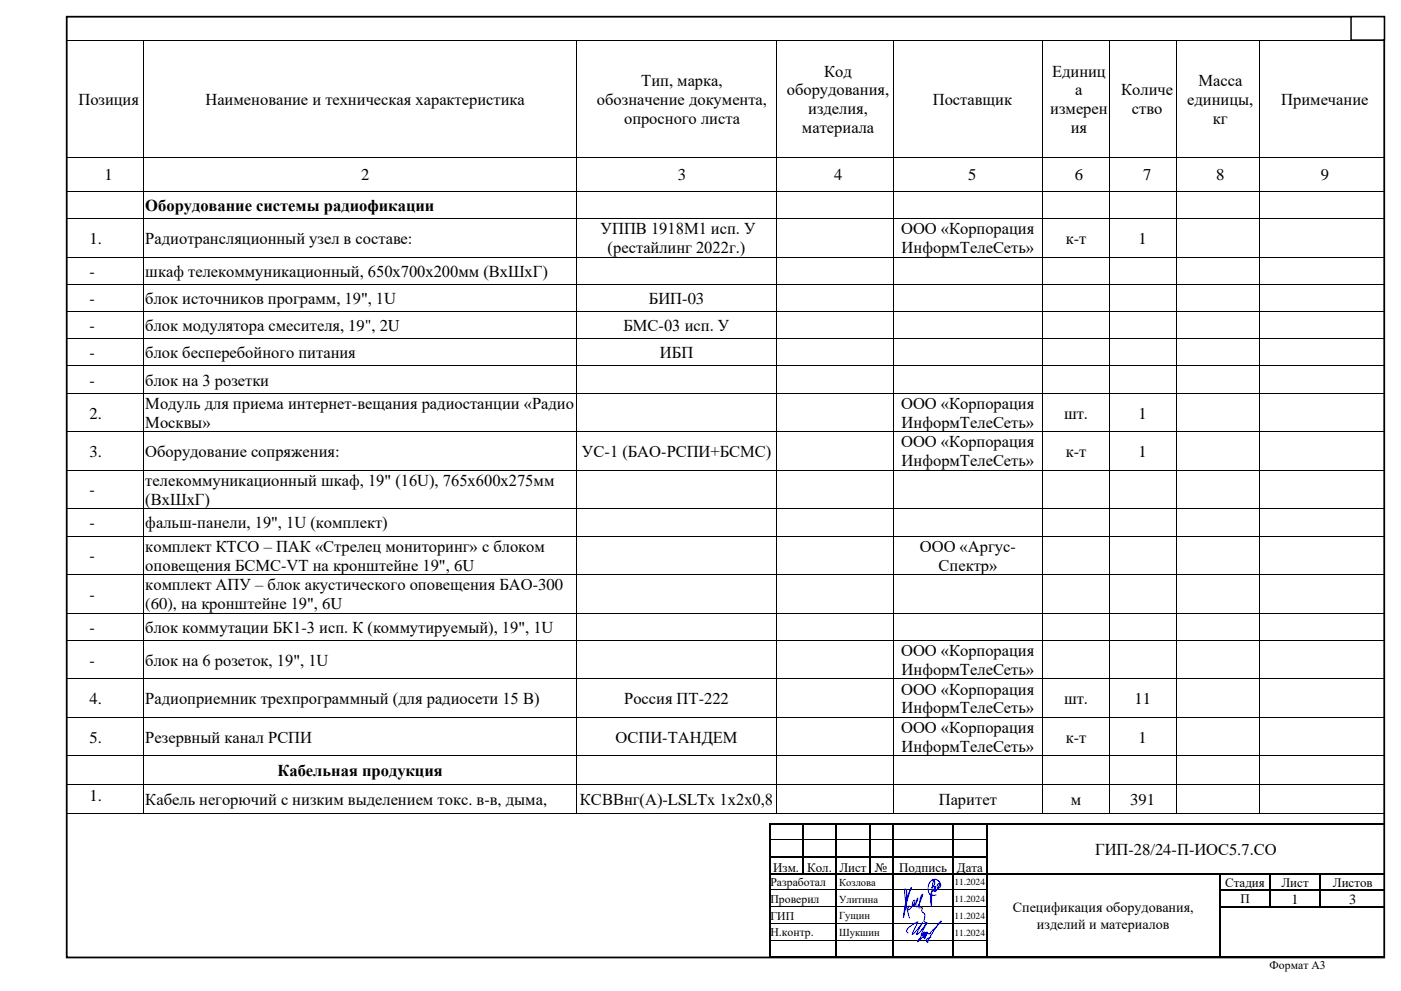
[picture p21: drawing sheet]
<svg xmlns="http://www.w3.org/2000/svg" width="420mm" height="297mm" viewBox="0 0 420 297" stroke-linecap="round" stroke-linejoin="round" font-family="sans-serif">
<defs><g id="words">
<g font-size="5">
<text x="247.1" y="22.9">Код</text>
<text x="315.4" y="22.9">Единиц</text>
<text x="192.3" y="25.8">Тип, марка,</text>
<text x="235.9" y="28.6">оборудования,</text>
<text x="322.4" y="28.6">а</text>
<text x="336.2" y="28.6">Количе</text>
<text x="359.3" y="25.8">Масса</text>
<text x="23.5" y="31.5">Позиция</text>
<text x="61.6" y="31.5">Наименование и техническая характеристика</text>
<text x="179" y="31.5">обозначение документа,</text>
<text x="242.3" y="34.3">изделия,</text>
<text x="279.6" y="31.5">Поставщик</text>
<text x="314.9" y="34.3">измерен</text>
<text x="339.3" y="34.3">ство</text>
<text x="355.9" y="31.5">единицы,</text>
<text x="384.1" y="31.5">Примечание</text>
<text x="187.1" y="37.1">опросного листа</text>
<text x="240.4" y="40">материала</text>
<text x="321" y="40">ия</text>
<text x="363.6" y="37.1">кг</text>
<text x="31.4" y="54.1">1</text>
<text x="108.3" y="54.1">2</text>
<text x="203.2" y="54.1">3</text>
<text x="250" y="54.1">4</text>
<text x="290.3" y="54.1">5</text>
<text x="322.2" y="54.1">6</text>
<text x="342.7" y="54.1">7</text>
<text x="364.7" y="54.1">8</text>
<text x="396" y="54.1">9</text>
<text x="43.6" y="63.3">Оборудование системы радиофикации</text>
<text x="180" y="70.2">УППВ 1918М1 исп. У</text>
<text x="270.2" y="70.2">ООО «Корпорация</text>
<text x="26.8" y="73.1">1.</text>
<text x="43.6" y="73.1">Радиотрансляционный узел в составе:</text>
<text x="182.2" y="76">(рестайлинг 2022г.)</text>
<text x="270.3" y="76">ИнформТелеСеть»</text>
<text x="319.5" y="73.1">к-т</text>
<text x="341.3" y="73.1">1</text>
<text x="26.8" y="82.9">-</text>
<text x="43.6" y="82.9">шкаф телекоммуникационный, 650х700х200мм (ВхШхГ)</text>
<text x="26.8" y="91">-</text>
<text x="43.6" y="91">блок источников программ, 19&quot;, 1U</text>
<text x="194.5" y="91">БИП-03</text>
<text x="26.8" y="99.2">-</text>
<text x="43.6" y="99.2">блок модулятора смесителя,</text>
<text x="104.4" y="99.2">19&quot;, 2U</text>
<text x="186.9" y="99.2">БМС-03 исп. У</text>
<text x="26.8" y="107.4">-</text>
<text x="43.6" y="107.4">блок бесперебойного питания</text>
<text x="197.8" y="107.4">ИБП</text>
<text x="26.8" y="115.6">-</text>
<text x="43.6" y="115.6">блок на 3 розетки</text>
<text x="26.8" y="125.5">2.</text>
<text x="43.6" y="122.6">Модуль для приема интернет-вещания радиостанции «Радио</text>
<text x="270.2" y="122.6">ООО «Корпорация</text>
<text x="319" y="125.5">шт.</text>
<text x="341.3" y="125.5">1</text>
<text x="43.6" y="128.3">Москвы»</text>
<text x="270.3" y="128.3">ИнформТелеСеть»</text>
<text x="26.8" y="137">3.</text>
<text x="43.6" y="137">Оборудование сопряжения:</text>
<text x="174.4" y="137">УС-1 (БАО-РСПИ+БСМС)</text>
<text x="270.2" y="134.1">ООО «Корпорация</text>
<text x="319.5" y="137">к-т</text>
<text x="341.3" y="137">1</text>
<text x="270.3" y="139.8">ИнформТелеСеть»</text>
<text x="26.8" y="148.5">-</text>
<text x="43.6" y="145.7">телекоммуникационный шкаф, 19&quot; (16U), 765х600х275мм</text>
<text x="43.6" y="151.4">(ВхШхГ)</text>
<text x="26.8" y="158.4">-</text>
<text x="43.6" y="158.4">фальш-панели, 19&quot;, 1U (комплект)</text>
<text x="43.6" y="165.4">комплект КТСО – ПАК «Стрелец мониторинг» с блоком</text>
<text x="275.8" y="165.4">ООО «Аргус-</text>
<text x="26.8" y="168.2">-</text>
<text x="43.6" y="171.1">оповещения БСМС-VT на кронштейне 19&quot;, 6U</text>
<text x="281.4" y="171.1">Спектр»</text>
<text x="26.8" y="179.8">-</text>
<text x="43.6" y="176.9">комплект АПУ – блок акустического оповещения БАО-300</text>
<text x="43.6" y="182.6">(60), на кронштейне 19&quot;, 6U</text>
<text x="26.8" y="189.6">-</text>
<text x="43.6" y="189.6">блок коммутации БК1-3 исп. К (коммутируемый), 19&quot;, 1U</text>
<text x="270.2" y="196.7">ООО «Корпорация</text>
<text x="26.8" y="199.5">-</text>
<text x="43.6" y="199.5">блок на 6 розеток, 19&quot;, 1U</text>
<text x="270.3" y="202.3">ИнформТелеСеть»</text>
<text x="270.2" y="208.2">ООО «Корпорация</text>
<text x="26.8" y="211">4.</text>
<text x="43.6" y="211">Радиоприемник трехпрограммный (для радиосети 15 В)</text>
<text x="187.1" y="211">Россия ПТ-222</text>
<text x="270.3" y="213.9">ИнформТелеСеть»</text>
<text x="319" y="211">шт.</text>
<text x="340.1" y="211">11</text>
<text x="270.2" y="219.7">ООО «Корпорация</text>
<text x="26.8" y="222.6">5.</text>
<text x="43.6" y="222.6">Резервный канал РСПИ</text>
<text x="184.5" y="222.6">ОСПИ-ТАНДЕМ</text>
<text x="270.3" y="225.4">ИнформТелеСеть»</text>
<text x="319.5" y="222.6">к-т</text>
<text x="341.3" y="222.6">1</text>
<text x="83.2" y="232.7">Кабельная продукция</text>
<text x="26.8" y="240">1.</text>
<text x="43.6" y="241.4">Кабель негорючий с низким выделением токс. в-в, дыма,</text>
<text x="173.9" y="241.4">КСВВнг(А)-LSLTx 1х2х0,8</text>
<text x="281.5" y="241.4">Паритет</text>
<text x="321" y="241.4">м</text>
<text x="338.9" y="241.4">391</text>
<text x="328.3" y="256.2">ГИП-28/24-П-ИОС5.7.СО</text>
</g>
<g font-size="4.2">
<text x="406.3" y="15.1">- 1 -</text>
<text x="406.5" y="29.7">000</text>
<text x="406.5" y="34.6">000</text>
<text x="303.6" y="273.5">Спецификация оборудования,</text>
<text x="387.2" y="271.1">1</text>
<text x="404.5" y="271.1">3</text>
<text x="310.8" y="278.4">изделий и материалов</text>
</g>
<g font-size="3.9">
<text x="231.8" y="261.5">Изм.</text>
<text x="242" y="261.5">Кол.</text>
<text x="251.7" y="261.5">Лист</text>
<text x="262.3" y="261.5">№</text>
<text x="269.6" y="261.5">Подпись</text>
<text x="286.9" y="261.5">Дата</text>
<text x="261.3" y="265.9">док</text>
<text x="367.4" y="265.8">Стадия</text>
<text x="384.2" y="265.8">Лист</text>
<text x="399.6" y="265.8">Листов</text>
<text x="371.9" y="270.8">П</text>
</g>
<g font-size="3.5">
<text x="231" y="265.7">Разработуч.</text>
<text x="244.3" y="265.7">ал</text>
<text x="231" y="270.7">Проверил</text>
<text x="231" y="275.7">ГИП</text>
<text x="231" y="280.7">Н.контр.</text>
<text x="380.7" y="290.5">Формат А3</text>
</g>
<g font-size="3.2">
<text x="251.6" y="265.5">Козлова</text>
<text x="251.6" y="270.5">Улитина</text>
<text x="251.6" y="275.6">Гущин</text>
<text x="251.6" y="280.6">Шукшин</text>
</g>
<g font-size="2.8">
<text x="286.2" y="265.4">11.2024</text>
<text x="286.2" y="270.5">11.2024</text>
<text x="286.2" y="275.5">11.2024</text>
<text x="286.2" y="280.5">11.2024</text>
</g>
</g></defs>
<g fill="#000">
<path d="M230.5 246.6h.5v.6h-.5z" fill-rule="evenodd"/>
<path d="M230.5 246.6h.5v.5h-.5z" fill-rule="evenodd"/>
<path d="M230.5 247.2h.5v4.4h-.5z" fill-rule="evenodd"/>
<path d="M230.5 251.6h.5v.6h-.5z" fill-rule="evenodd"/>
<path d="M230.5 252.2h.5v4.4h-.5z" fill-rule="evenodd"/>
<path d="M230.5 256.6h.5v.6h-.5z" fill-rule="evenodd"/>
<path d="M231 246.6h9.5v.5h-9.5z" fill-rule="evenodd"/>
<path d="M231 256.6h9.5v.5h-9.5z" fill-rule="evenodd"/>
<path d="M240.5 247.1l.5 .1z" fill-rule="evenodd"/>
<path d="M240.5 246.6h.5v.5h-.5z" fill-rule="evenodd"/>
<path d="M240.5 247.2h.5v4.4h-.5z" fill-rule="evenodd"/>
<path d="M240.5 251.6h.5v.6h-.5z" fill-rule="evenodd"/>
<path d="M240.5 252.2h.5v4.4h-.5z" fill-rule="evenodd"/>
<path d="M240.5 256.6h.5v.6h-.5z" fill-rule="evenodd"/>
<path d="M241 246.6h9.5v.5h-9.5z" fill-rule="evenodd"/>
<path d="M241 256.6h9.5v.5h-9.5z" fill-rule="evenodd"/>
<path d="M250.5 247.1l.5 .1z" fill-rule="evenodd"/>
<path d="M250.5 246.6h.5v.5h-.5z" fill-rule="evenodd"/>
<path d="M250.5 247.2h.5v4.4h-.5z" fill-rule="evenodd"/>
<path d="M250.5 251.6h.5v.6h-.5z" fill-rule="evenodd"/>
<path d="M250.5 252.2h.5v4.4h-.5z" fill-rule="evenodd"/>
<path d="M250.5 256.6h.5v.6h-.5z" fill-rule="evenodd"/>
<path d="M251 246.6h9.5v.5h-9.5z" fill-rule="evenodd"/>
<path d="M251 256.6h9.5v.5h-9.5z" fill-rule="evenodd"/>
<path d="M260.5 247.1l.5 .1z" fill-rule="evenodd"/>
<path d="M260.5 246.6h.5v.5h-.5z" fill-rule="evenodd"/>
<path d="M260.5 247.2h.5v4.4h-.5z" fill-rule="evenodd"/>
<path d="M260.5 251.6h.5v.6h-.5z" fill-rule="evenodd"/>
<path d="M260.5 252.2h.5v4.4h-.5z" fill-rule="evenodd"/>
<path d="M260.5 256.6h.5v.6h-.5z" fill-rule="evenodd"/>
<path d="M261 246.6h6.4v.5h-6.4z" fill-rule="evenodd"/>
<path d="M261 256.6h6.4v.5h-6.4z" fill-rule="evenodd"/>
<path d="M267.4 247.1l.6 .1z" fill-rule="evenodd"/>
<path d="M267.4 246.6h.6v.5h-.6z" fill-rule="evenodd"/>
<path d="M267.4 247.2h.6v4.4h-.6z" fill-rule="evenodd"/>
<path d="M267.4 251.6h.6v.6h-.6z" fill-rule="evenodd"/>
<path d="M267.4 252.2h.6v4.4h-.6z" fill-rule="evenodd"/>
<path d="M267.4 256.6h.6v.6h-.6z" fill-rule="evenodd"/>
<path d="M268 246.6h17.5v.5h-17.5z" fill-rule="evenodd"/>
<path d="M268 256.6h17.5v.5h-17.5z" fill-rule="evenodd"/>
<path d="M285.5 247.1l.5 .1z" fill-rule="evenodd"/>
<path d="M285.5 246.6h.5v.5h-.5z" fill-rule="evenodd"/>
<path d="M285.5 247.2h.5v4.4h-.5z" fill-rule="evenodd"/>
<path d="M285.5 251.6h.5v.6h-.5z" fill-rule="evenodd"/>
<path d="M285.5 252.2h.5v4.4h-.5z" fill-rule="evenodd"/>
<path d="M285.5 256.6h.5v.6h-.5z" fill-rule="evenodd"/>
<path d="M286 246.6h9.5v.5h-9.5z" fill-rule="evenodd"/>
<path d="M286 256.6h9.5v.5h-9.5z" fill-rule="evenodd"/>
<path d="M295.5 247.1l.5 .1z" fill-rule="evenodd"/>
<path d="M295.5 246.6h.5v.5h-.5z" fill-rule="evenodd"/>
<path d="M295.5 247.2h.5v4.4h-.5z" fill-rule="evenodd"/>
<path d="M295.5 251.6h.5v.6h-.5z" fill-rule="evenodd"/>
<path d="M295.5 252.2h.5v4.4h-.5z" fill-rule="evenodd"/>
<path d="M295.5 256.6h.5v.6h-.5z" fill-rule="evenodd"/>
<path d="M296 246.6h119.1v.5h-119.1z" fill-rule="evenodd"/>
<path d="M230.5 257.2h.5v4.5h-.5z" fill-rule="evenodd"/>
<path d="M230.5 261.7h.5v.5h-.5z" fill-rule="evenodd"/>
<path d="M230.5 262.2h.5v4.4h-.5z" fill-rule="evenodd"/>
<path d="M230.5 266.6h.5v.6h-.5z" fill-rule="evenodd"/>
<path d="M230.5 267.2h.5v4.4h-.5z" fill-rule="evenodd"/>
<path d="M230.5 271.6h.5v.6h-.5z" fill-rule="evenodd"/>
<path d="M230.5 272.2h.5v4.5h-.5z" fill-rule="evenodd"/>
<path d="M230.5 276.7h.5v.5h-.5z" fill-rule="evenodd"/>
<path d="M231 261.7h9.5v.5h-9.5z" fill-rule="evenodd"/>
<path d="M240.5 257.2h.5v4.5h-.5z" fill-rule="evenodd"/>
<path d="M240.5 261.7h.5v.5h-.5z" fill-rule="evenodd"/>
<path d="M241 261.7h9.5v.5h-9.5z" fill-rule="evenodd"/>
<path d="M250.5 257.2h.5v4.5h-.5z" fill-rule="evenodd"/>
<path d="M250.5 261.7h.5v.5h-.5z" fill-rule="evenodd"/>
<path d="M250.5 262.2h.5v4.4h-.5z" fill-rule="evenodd"/>
<path d="M250.5 266.6h.5v.6h-.5z" fill-rule="evenodd"/>
<path d="M250.5 267.2h.5v4.4h-.5z" fill-rule="evenodd"/>
<path d="M250.5 271.6h.5v.6h-.5z" fill-rule="evenodd"/>
<path d="M250.5 272.2h.5v4.5h-.5z" fill-rule="evenodd"/>
<path d="M250.5 276.7h.5v.5h-.5z" fill-rule="evenodd"/>
<path d="M251 261.7h9.5v.5h-9.5z" fill-rule="evenodd"/>
<path d="M260.5 257.2h.5v4.5h-.5z" fill-rule="evenodd"/>
<path d="M260.5 261.7h.5v.5h-.5z" fill-rule="evenodd"/>
<path d="M261 261.7h6.4v.5h-6.4z" fill-rule="evenodd"/>
<path d="M267.4 257.2h.6v4.5h-.6z" fill-rule="evenodd"/>
<path d="M267.4 261.7h.6v.5h-.6z" fill-rule="evenodd"/>
<path d="M267.4 262.2h.6v4.4h-.6z" fill-rule="evenodd"/>
<path d="M267.4 266.6h.6v.6h-.6z" fill-rule="evenodd"/>
<path d="M267.4 267.2h.6v4.4h-.6z" fill-rule="evenodd"/>
<path d="M267.4 271.6h.6v.6h-.6z" fill-rule="evenodd"/>
<path d="M267.4 272.2h.6v4.5h-.6z" fill-rule="evenodd"/>
<path d="M267.4 276.7h.6v.5h-.6z" fill-rule="evenodd"/>
<path d="M268 261.7h17.5v.5h-17.5z" fill-rule="evenodd"/>
<path d="M285.5 257.2h.5v4.5h-.5z" fill-rule="evenodd"/>
<path d="M285.5 261.7h.5v.5h-.5z" fill-rule="evenodd"/>
<path d="M285.5 262.2h.5v4.4h-.5z" fill-rule="evenodd"/>
<path d="M285.5 266.6h.5v.6h-.5z" fill-rule="evenodd"/>
<path d="M285.5 267.2h.5v4.4h-.5z" fill-rule="evenodd"/>
<path d="M285.5 271.6h.5v.6h-.5z" fill-rule="evenodd"/>
<path d="M285.5 272.2h.5v4.5h-.5z" fill-rule="evenodd"/>
<path d="M285.5 276.7h.5v.5h-.5z" fill-rule="evenodd"/>
<path d="M286 261.7h9.5v.5h-9.5z" fill-rule="evenodd"/>
<path d="M295.5 257.2h.5v4.5h-.5z" fill-rule="evenodd"/>
<path d="M295.5 261.7h.5v.5h-.5z" fill-rule="evenodd"/>
<path d="M295.5 262.2h.5v4.4h-.5z" fill-rule="evenodd"/>
<path d="M295.5 266.6h.5v.6h-.5z" fill-rule="evenodd"/>
<path d="M295.5 267.2h.5v4.4h-.5z" fill-rule="evenodd"/>
<path d="M295.5 271.6h.5v.6h-.5z" fill-rule="evenodd"/>
<path d="M295.5 272.2h.5v4.5h-.5z" fill-rule="evenodd"/>
<path d="M295.5 276.7h.5v.5h-.5z" fill-rule="evenodd"/>
<path d="M296 261.7h69.5v.5h-69.5z" fill-rule="evenodd"/>
<path d="M365.5 262.2h.5z" fill-rule="evenodd"/>
<path d="M365.5 261.7h.5v.5h-.5z" fill-rule="evenodd"/>
<path d="M365.5 262.2h.5v4.4h-.5z" fill-rule="evenodd"/>
<path d="M365.5 266.6h.5v.6h-.5z" fill-rule="evenodd"/>
<path d="M365.5 267.2h.5v4.4h-.5z" fill-rule="evenodd"/>
<path d="M365.5 271.6h.5v.6h-.5z" fill-rule="evenodd"/>
<path d="M365.5 272.2h.5v4.5h-.5z" fill-rule="evenodd"/>
<path d="M365.5 276.7h.5v.5h-.5z" fill-rule="evenodd"/>
<path d="M366 261.7h14.5v.5h-14.5z" fill-rule="evenodd"/>
<path d="M366 266.6h14.5v.6h-14.5z" fill-rule="evenodd"/>
<path d="M366 271.6h14.5v.6h-14.5z" fill-rule="evenodd"/>
<path d="M380.5 262.2h.5z" fill-rule="evenodd"/>
<path d="M380.5 261.7h.5v.5h-.5z" fill-rule="evenodd"/>
<path d="M380.5 262.2h.5v4.4h-.5z" fill-rule="evenodd"/>
<path d="M380.5 266.6h.5v.6h-.5z" fill-rule="evenodd"/>
<path d="M380.5 267.2h.5v4.4h-.5z" fill-rule="evenodd"/>
<path d="M380.5 271.6h.5v.6h-.5z" fill-rule="evenodd"/>
<path d="M381 261.7h14.6v.5h-14.6z" fill-rule="evenodd"/>
<path d="M381 266.6h14.6v.6h-14.6z" fill-rule="evenodd"/>
<path d="M381 271.6h14.6v.6h-14.6z" fill-rule="evenodd"/>
<path d="M395.6 262.2h.5z" fill-rule="evenodd"/>
<path d="M395.6 261.7h.5v.5h-.5z" fill-rule="evenodd"/>
<path d="M395.6 262.2h.5v4.4h-.5z" fill-rule="evenodd"/>
<path d="M395.6 266.6h.5v.6h-.5z" fill-rule="evenodd"/>
<path d="M395.6 267.2h.5v4.4h-.5z" fill-rule="evenodd"/>
<path d="M395.6 271.6h.5v.6h-.5z" fill-rule="evenodd"/>
<path d="M396.1 261.7h19v.5h-19z" fill-rule="evenodd"/>
<path d="M396.1 266.6h19v.6h-19z" fill-rule="evenodd"/>
<path d="M396.1 271.6h19v.6h-19z" fill-rule="evenodd"/>
<path d="M230.5 277.2h.5v4.5h-.5z" fill-rule="evenodd"/>
<path d="M230.5 281.7h.5v.5h-.5z" fill-rule="evenodd"/>
<path d="M230.5 282.2h.5v4.5h-.5z" fill-rule="evenodd"/>
<path d="M250.5 277.2h.5v4.5h-.5z" fill-rule="evenodd"/>
<path d="M250.5 281.7h.5v.5h-.5z" fill-rule="evenodd"/>
<path d="M250.5 282.2h.5v4.5h-.5z" fill-rule="evenodd"/>
<path d="M250.5 286.7l.2 .2z" fill-rule="evenodd"/>
<path d="M267.4 277.2h.6v4.5h-.6z" fill-rule="evenodd"/>
<path d="M267.4 281.7h.6v.5h-.6z" fill-rule="evenodd"/>
<path d="M267.4 282.2h.6v4.5h-.6z" fill-rule="evenodd"/>
<path d="M267.4 286.7l.2 .2z" fill-rule="evenodd"/>
<path d="M285.5 277.2h.5v4.5h-.5z" fill-rule="evenodd"/>
<path d="M285.5 281.7h.5v.5h-.5z" fill-rule="evenodd"/>
<path d="M285.5 282.2h.5v4.5h-.5z" fill-rule="evenodd"/>
<path d="M285.5 286.7l.2 .2z" fill-rule="evenodd"/>
<path d="M295.5 277.2h.5v4.5h-.5z" fill-rule="evenodd"/>
<path d="M295.5 281.7h.5v.5h-.5z" fill-rule="evenodd"/>
<path d="M295.5 282.2h.5v4.5h-.5z" fill-rule="evenodd"/>
<path d="M295.5 286.7h.5v.5h-.5z" fill-rule="evenodd"/>
<path d="M295.5 286.7h.5v.5h-.5z" fill-rule="evenodd"/>
<path d="M296 286.7h69.5v.5h-69.5z" fill-rule="evenodd"/>
<path d="M365.5 277.2h.5v4.5h-.5z" fill-rule="evenodd"/>
<path d="M365.5 281.7h.5v.5h-.5z" fill-rule="evenodd"/>
<path d="M365.5 282.2h.5v4.5h-.5z" fill-rule="evenodd"/>
<path d="M365.5 286.7h.5v.5h-.5z" fill-rule="evenodd"/>
<path d="M366 286.7h49.1v.5h-49.1z" fill-rule="evenodd"/>
</g>
<g fill="none" stroke="#000" stroke-width=".3">
<path d="M231 251.7h9.5M241 251.7h9.5M251 251.7h9.5M261 251.7h6.4M268 251.7h17.5M286 251.7h9.5M231 266.7h19.5M231 271.7h19.5M231 276.8h19.5M251 266.7h16.4M251 271.7h16.4M251 276.8h16.4"/>
<path d="M268 266.7h17.5M268 271.7h17.5M268 276.8h17.5M286 266.7h9.5M286 271.7h9.5M286 276.8h9.5M230.5 286.8h20M231 281.8h19.5M250.7 286.8h16.7M251 281.8h16.4M267.6 286.8h17.9M268 281.8h17.5"/>
<path d="M285.7 286.8h9.8M286 281.8h9.5"/>
</g>
<path d="M20 5h395v282h-395z" fill="none" stroke="#000" stroke-width=".53"/>
<path d="M405.1 5h10v7h-10z" fill-rule="evenodd" fill="#fff"/>
<path d="M405.1 5h10v7h-10z" fill="none" stroke="#000" stroke-width=".44"/>
<path d="M270.9 275l.7-4.8 1.6-4.2-1.2 3.9-1 4.5 .9-6.9-.4-1-.3 .5 .5 4.2 1 4M272.5 271.5l-.3 .8 .1 .4 .6-.4 1.1-1.4 .3-.8-.1-.3-.5 .6-.1 1.3 .5-.4 .9-1.4 .1-.7-.5 2 .1 .5 .3 .1 .9-1.7 .7-2-.6 .8-.5 2.5 .2 .2-.2 .3 .2 .3 .8-.2-.1 1.1 .8 .9-.2 2.1 .4 .4v.8" fill="none" stroke="#00c" stroke-width=".3"/>
<path d="M272.3 279.7a.9 .9 0 0 1-.5-.9 .9 .9 0 0 1 .7-.8l.8-.6a2.01 2.01 0 0 1 1.9-.9l-1.7 3.6 1-.7 2-2.8-1.7 3.4 .6-.2 2.5-3.2-1.7 3.7a.87 .87 0 0 0 1.1-.7l-.1-.2h-.3l-1.8 2.9 2.5-2.7-.6 1.2 1-1.4-.8 2a1.08 1.08 0 0 1 .2-1.3 1.08 1.08 0 0 1 1.3-.1l3.5-4-1.7 2.1-1.9 3.1-.4 1.3a.82 .82 0 0 1-.3-.9 .82 .82 0 0 1 .8-.6l.4-.1M279.4 266.1l.7-.9 .1-.9a.25 .25 0 0 0 0-.4 .25 .25 0 0 0-.4 .1l-.4 2-.1 5.5-.3-1.8v-1.6l.5-1 .6-.2a.73 .73 0 0 0 .1-1.2l-.1 1.1a.33 .33 0 0 0 .3 .4 .33 .33 0 0 0 .3-.4l.9-1.5a.28 .28 0 0 0 0-.4 .28 .28 0 0 0-.4 .2l-.3 .3a.56 .56 0 0 0 .4 .7 .56 .56 0 0 0 .7-.5l-.2-1.1-.5-.6-.9-.3-1.1 .3-.8 1-.3 1.6 .3 1.3 .8 .6 1.3-.1" fill="none" stroke="#00f" stroke-width=".3"/>
<g fill="#000">
<path d="M19.9 12.1l.2 .1z" fill-rule="evenodd"/>
<path d="M19.9 12.1l.2 .1z" fill-rule="evenodd"/>
<path d="M43 12.1l.2 .1z" fill-rule="evenodd"/>
<path d="M172.8 12.1l.2 .1z" fill-rule="evenodd"/>
<path d="M232.7 12.1l.2 .1z" fill-rule="evenodd"/>
<path d="M267.7 12.1l.1 .1z" fill-rule="evenodd"/>
<path d="M312.6 12.1l.2 .1z" fill-rule="evenodd"/>
<path d="M332.5 12.1l.2 .1z" fill-rule="evenodd"/>
<path d="M352.5 12.1l.2 .1z" fill-rule="evenodd"/>
<path d="M377.5 12.1l.1 .1z" fill-rule="evenodd"/>
<path d="M415 12.1l.2 .1z" fill-rule="evenodd"/>
<path d="M415 12.1l.2 .1z" fill-rule="evenodd"/>
<path d="M19.9 47.1l.2 .2z" fill-rule="evenodd"/>
<path d="M19.9 57.3l.2 .2z" fill-rule="evenodd"/>
<path d="M43 47.1l.2 .2z" fill-rule="evenodd"/>
<path d="M43 57.3l.2 .2z" fill-rule="evenodd"/>
<path d="M172.8 47.1l.2 .2z" fill-rule="evenodd"/>
<path d="M172.8 57.3l.2 .2z" fill-rule="evenodd"/>
<path d="M232.7 47.1l.2 .2z" fill-rule="evenodd"/>
<path d="M232.7 57.3l.2 .2z" fill-rule="evenodd"/>
<path d="M267.7 47.1l.1 .2z" fill-rule="evenodd"/>
<path d="M267.7 57.3l.1 .2z" fill-rule="evenodd"/>
<path d="M312.6 47.1l.2 .2z" fill-rule="evenodd"/>
<path d="M312.6 57.3l.2 .2z" fill-rule="evenodd"/>
<path d="M332.5 47.1l.2 .2z" fill-rule="evenodd"/>
<path d="M332.5 57.3l.2 .2z" fill-rule="evenodd"/>
<path d="M352.5 47.1l.2 .2z" fill-rule="evenodd"/>
<path d="M352.5 57.3l.2 .2z" fill-rule="evenodd"/>
<path d="M377.5 47.1l.1 .2z" fill-rule="evenodd"/>
<path d="M377.5 57.3l.1 .2z" fill-rule="evenodd"/>
<path d="M415 47.1l.2 .2z" fill-rule="evenodd"/>
<path d="M415 57.3l.2 .2z" fill-rule="evenodd"/>
<path d="M19.9 65.5l.2 .1z" fill-rule="evenodd"/>
<path d="M19.9 77l.2 .2z" fill-rule="evenodd"/>
<path d="M43 65.5l.2 .1z" fill-rule="evenodd"/>
<path d="M43 77l.2 .2z" fill-rule="evenodd"/>
<path d="M172.8 65.5l.2 .1z" fill-rule="evenodd"/>
<path d="M172.8 77l.2 .2z" fill-rule="evenodd"/>
<path d="M232.7 65.5l.2 .1z" fill-rule="evenodd"/>
<path d="M232.7 77l.2 .2z" fill-rule="evenodd"/>
<path d="M267.7 65.5l.1 .1z" fill-rule="evenodd"/>
<path d="M267.7 77l.1 .2z" fill-rule="evenodd"/>
<path d="M312.6 65.5l.2 .1z" fill-rule="evenodd"/>
<path d="M312.6 77l.2 .2z" fill-rule="evenodd"/>
<path d="M332.5 65.5l.2 .1z" fill-rule="evenodd"/>
<path d="M332.5 77l.2 .2z" fill-rule="evenodd"/>
<path d="M352.5 65.5l.2 .1z" fill-rule="evenodd"/>
<path d="M352.5 77l.2 .2z" fill-rule="evenodd"/>
<path d="M377.5 65.5l.1 .1z" fill-rule="evenodd"/>
<path d="M377.5 77l.1 .2z" fill-rule="evenodd"/>
<path d="M415 65.5l.2 .1z" fill-rule="evenodd"/>
<path d="M415 77l.2 .2z" fill-rule="evenodd"/>
<path d="M19.9 85.1l.2 .1z" fill-rule="evenodd"/>
<path d="M43 85.1l.2 .1z" fill-rule="evenodd"/>
<path d="M172.8 85.1l.2 .1z" fill-rule="evenodd"/>
<path d="M232.7 85.1l.2 .1z" fill-rule="evenodd"/>
<path d="M267.7 85.1l.1 .1z" fill-rule="evenodd"/>
<path d="M312.6 85.1l.2 .1z" fill-rule="evenodd"/>
<path d="M332.5 85.1l.2 .1z" fill-rule="evenodd"/>
<path d="M352.5 85.1l.2 .1z" fill-rule="evenodd"/>
<path d="M377.5 85.1l.1 .1z" fill-rule="evenodd"/>
<path d="M415 85.1l.2 .1z" fill-rule="evenodd"/>
</g>
<g fill="none" stroke="#000" stroke-width=".3">
<path d="M20 12.2v34.9M20.1 12.1h22.9M43.1 12.2v34.9M43.2 12.1h129.6M172.9 12.2v34.9M173 12.1h59.7M232.8 12.2v34.9M232.9 12.1h34.8M267.7 12.2v34.9M267.8 12.1h44.8M312.7 12.2v34.9M312.8 12.1h19.7"/>
<path d="M332.6 12.2v34.9M332.7 12.1h19.8M352.6 12.2v34.9M352.7 12.1h24.8M377.6 12.2v34.9M377.6 12.1h37.4M415.1 12.2v34.9M20 47.3v10M20 57.5v8M20.1 47.2h22.9M20.1 57.4h22.9M43.1 47.3v10"/>
<path d="M43.1 57.5v8M43.2 47.2h129.6M43.2 57.4h129.6M172.9 47.3v10M172.9 57.5v8M173 47.2h59.7M173 57.4h59.7M232.8 47.3v10M232.8 57.5v8M232.9 47.2h34.8M232.9 57.4h34.8M267.7 47.3v10"/>
<path d="M267.7 57.5v8M267.8 47.2h44.8M267.8 57.4h44.8M312.7 47.3v10M312.7 57.5v8M312.8 47.2h19.7M312.8 57.4h19.7M332.6 47.3v10M332.6 57.5v8M332.7 47.2h19.8M332.7 57.4h19.8M352.6 47.3v10"/>
<path d="M352.6 57.5v8M352.7 47.2h24.8M352.7 57.4h24.8M377.6 47.3v10M377.6 57.5v8M377.6 47.2h37.4M377.6 57.4h37.4M415.1 47.3v10M415.1 57.5v8M20 65.6v11.4M20 77.2v7.9M20.1 65.5h22.9"/>
<path d="M20.1 77.1h22.9M43.1 65.6v11.4M43.1 77.2v7.9M43.2 65.5h129.6M43.2 77.1h129.6M172.9 65.6v11.4M172.9 77.2v7.9M173 65.5h59.7M173 77.1h59.7M232.8 65.6v11.4M232.8 77.2v7.9M232.9 65.5h34.8"/>
<path d="M232.9 77.1h34.8M267.7 65.6v11.4M267.7 77.2v7.9M267.8 65.5h44.8M267.8 77.1h44.8M312.7 65.6v11.4M312.7 77.2v7.9M312.8 65.5h19.7M312.8 77.1h19.7M332.6 65.6v11.4M332.6 77.2v7.9M332.7 65.5h19.8"/>
<path d="M332.7 77.1h19.8M352.6 65.6v11.4M352.6 77.2v7.9M352.7 65.5h24.8M352.7 77.1h24.8M377.6 65.6v11.4M377.6 77.2v7.9M377.6 65.5h37.4M377.6 77.1h37.4M415.1 65.6v11.4M415.1 77.2v7.9M20 85.2v8"/>
<path d="M20.1 85.1h22.9M43.1 85.2v8M43.2 85.1h129.6M172.9 85.2v8M173 85.1h59.7M232.8 85.2v8M232.9 85.1h34.8M267.7 85.2v8M267.8 85.1h44.8M312.7 85.2v8M312.8 85.1h19.7M332.6 85.2v8"/>
<path d="M332.7 85.1h19.8M352.6 85.2v8M352.7 85.1h24.8M377.6 85.2v8M377.6 85.1h37.4M415.1 85.2v8"/>
</g>
<path d="M103.2 94.6h16.7v5.7h-16.7z" fill-rule="evenodd" fill="#fff"/>
<g fill="#000">
<path d="M19.9 93.2l.2 .2z" fill-rule="evenodd"/>
<path d="M43 93.2l.2 .2z" fill-rule="evenodd"/>
<path d="M172.8 93.2l.2 .2z" fill-rule="evenodd"/>
<path d="M232.7 93.2l.2 .2z" fill-rule="evenodd"/>
<path d="M267.7 93.2l.1 .2z" fill-rule="evenodd"/>
<path d="M312.6 93.2l.2 .2z" fill-rule="evenodd"/>
<path d="M332.5 93.2l.2 .2z" fill-rule="evenodd"/>
<path d="M352.5 93.2l.2 .2z" fill-rule="evenodd"/>
<path d="M377.5 93.2l.1 .2z" fill-rule="evenodd"/>
<path d="M415 93.2l.2 .2z" fill-rule="evenodd"/>
<path d="M19.9 101.4l.2 .2z" fill-rule="evenodd"/>
<path d="M19.9 109.6l.2 .2z" fill-rule="evenodd"/>
<path d="M19.9 117.8l.2 .2z" fill-rule="evenodd"/>
<path d="M43 101.4l.2 .2z" fill-rule="evenodd"/>
<path d="M43 109.6l.2 .2z" fill-rule="evenodd"/>
<path d="M43 117.8l.2 .2z" fill-rule="evenodd"/>
<path d="M172.8 101.4l.2 .2z" fill-rule="evenodd"/>
<path d="M172.8 109.6l.2 .2z" fill-rule="evenodd"/>
<path d="M172.8 117.8l.2 .2z" fill-rule="evenodd"/>
<path d="M232.7 101.4l.2 .2z" fill-rule="evenodd"/>
<path d="M232.7 109.6l.2 .2z" fill-rule="evenodd"/>
<path d="M232.7 117.8l.2 .2z" fill-rule="evenodd"/>
<path d="M267.7 101.4l.1 .2z" fill-rule="evenodd"/>
<path d="M267.7 109.6l.1 .2z" fill-rule="evenodd"/>
<path d="M267.7 117.8l.1 .2z" fill-rule="evenodd"/>
<path d="M312.6 101.4l.2 .2z" fill-rule="evenodd"/>
<path d="M312.6 109.6l.2 .2z" fill-rule="evenodd"/>
<path d="M312.6 117.8l.2 .2z" fill-rule="evenodd"/>
<path d="M332.5 101.4l.2 .2z" fill-rule="evenodd"/>
<path d="M332.5 109.6l.2 .2z" fill-rule="evenodd"/>
<path d="M332.5 117.8l.2 .2z" fill-rule="evenodd"/>
<path d="M352.5 101.4l.2 .2z" fill-rule="evenodd"/>
<path d="M352.5 109.6l.2 .2z" fill-rule="evenodd"/>
<path d="M352.5 117.8l.2 .2z" fill-rule="evenodd"/>
<path d="M377.5 101.4l.1 .2z" fill-rule="evenodd"/>
<path d="M377.5 109.6l.1 .2z" fill-rule="evenodd"/>
<path d="M377.5 117.8l.1 .2z" fill-rule="evenodd"/>
<path d="M415 101.4l.2 .2z" fill-rule="evenodd"/>
<path d="M415 109.6l.2 .2z" fill-rule="evenodd"/>
<path d="M415 117.8l.2 .2z" fill-rule="evenodd"/>
<path d="M19.9 129.3l.2 .2z" fill-rule="evenodd"/>
<path d="M43 129.3l.2 .2z" fill-rule="evenodd"/>
<path d="M172.8 129.3l.2 .2z" fill-rule="evenodd"/>
<path d="M232.7 129.3l.2 .2z" fill-rule="evenodd"/>
<path d="M267.7 129.3l.1 .2z" fill-rule="evenodd"/>
<path d="M312.6 129.3l.2 .2z" fill-rule="evenodd"/>
<path d="M332.5 129.3l.2 .2z" fill-rule="evenodd"/>
<path d="M352.5 129.3l.2 .2z" fill-rule="evenodd"/>
<path d="M377.5 129.3l.1 .2z" fill-rule="evenodd"/>
<path d="M415 129.3l.2 .2z" fill-rule="evenodd"/>
<path d="M19.9 140.9l.2 .1z" fill-rule="evenodd"/>
<path d="M19.9 152.4l.2 .2z" fill-rule="evenodd"/>
<path d="M43 140.9l.2 .1z" fill-rule="evenodd"/>
<path d="M43 152.4l.2 .2z" fill-rule="evenodd"/>
<path d="M172.8 140.9l.2 .1z" fill-rule="evenodd"/>
<path d="M172.8 152.4l.2 .2z" fill-rule="evenodd"/>
<path d="M232.7 140.9l.2 .1z" fill-rule="evenodd"/>
<path d="M232.7 152.4l.2 .2z" fill-rule="evenodd"/>
<path d="M267.7 140.9l.1 .1z" fill-rule="evenodd"/>
<path d="M267.7 152.4l.1 .2z" fill-rule="evenodd"/>
<path d="M312.6 140.9l.2 .1z" fill-rule="evenodd"/>
<path d="M312.6 152.4l.2 .2z" fill-rule="evenodd"/>
<path d="M332.5 140.9l.2 .1z" fill-rule="evenodd"/>
<path d="M332.5 152.4l.2 .2z" fill-rule="evenodd"/>
<path d="M352.5 140.9l.2 .1z" fill-rule="evenodd"/>
<path d="M352.5 152.4l.2 .2z" fill-rule="evenodd"/>
<path d="M377.5 140.9l.1 .1z" fill-rule="evenodd"/>
<path d="M377.5 152.4l.1 .2z" fill-rule="evenodd"/>
<path d="M415 140.9l.2 .1z" fill-rule="evenodd"/>
<path d="M415 152.4l.2 .2z" fill-rule="evenodd"/>
<path d="M19.9 160.6l.2 .2z" fill-rule="evenodd"/>
<path d="M19.9 172.2l.2 .1z" fill-rule="evenodd"/>
<path d="M43 160.6l.2 .2z" fill-rule="evenodd"/>
<path d="M43 172.2l.2 .1z" fill-rule="evenodd"/>
<path d="M172.8 160.6l.2 .2z" fill-rule="evenodd"/>
<path d="M172.8 172.2l.2 .1z" fill-rule="evenodd"/>
<path d="M232.7 160.6l.2 .2z" fill-rule="evenodd"/>
<path d="M232.7 172.2l.2 .1z" fill-rule="evenodd"/>
<path d="M267.7 160.6l.1 .2z" fill-rule="evenodd"/>
<path d="M267.7 172.2l.1 .1z" fill-rule="evenodd"/>
<path d="M312.6 160.6l.2 .2z" fill-rule="evenodd"/>
<path d="M312.6 172.2l.2 .1z" fill-rule="evenodd"/>
<path d="M332.5 160.6l.2 .2z" fill-rule="evenodd"/>
<path d="M332.5 172.2l.2 .1z" fill-rule="evenodd"/>
<path d="M352.5 160.6l.2 .2z" fill-rule="evenodd"/>
<path d="M352.5 172.2l.2 .1z" fill-rule="evenodd"/>
<path d="M377.5 160.6l.1 .2z" fill-rule="evenodd"/>
<path d="M377.5 172.2l.1 .1z" fill-rule="evenodd"/>
<path d="M415 160.6l.2 .2z" fill-rule="evenodd"/>
<path d="M415 172.2l.2 .1z" fill-rule="evenodd"/>
<path d="M19.9 183.7l.2 .1z" fill-rule="evenodd"/>
<path d="M19.9 191.9l.2 .1z" fill-rule="evenodd"/>
<path d="M43 183.7l.2 .1z" fill-rule="evenodd"/>
<path d="M43 191.9l.2 .1z" fill-rule="evenodd"/>
<path d="M172.8 183.7l.2 .1z" fill-rule="evenodd"/>
<path d="M172.8 191.9l.2 .1z" fill-rule="evenodd"/>
<path d="M232.7 183.7l.2 .1z" fill-rule="evenodd"/>
<path d="M232.7 191.9l.2 .1z" fill-rule="evenodd"/>
<path d="M267.7 183.7l.1 .1z" fill-rule="evenodd"/>
<path d="M267.7 191.9l.1 .1z" fill-rule="evenodd"/>
<path d="M312.6 183.7l.2 .1z" fill-rule="evenodd"/>
<path d="M312.6 191.9l.2 .1z" fill-rule="evenodd"/>
<path d="M332.5 183.7l.2 .1z" fill-rule="evenodd"/>
<path d="M332.5 191.9l.2 .1z" fill-rule="evenodd"/>
<path d="M352.5 183.7l.2 .1z" fill-rule="evenodd"/>
<path d="M352.5 191.9l.2 .1z" fill-rule="evenodd"/>
<path d="M377.5 183.7l.1 .1z" fill-rule="evenodd"/>
<path d="M377.5 191.9l.1 .1z" fill-rule="evenodd"/>
<path d="M415 183.7l.2 .1z" fill-rule="evenodd"/>
<path d="M415 191.9l.2 .1z" fill-rule="evenodd"/>
<path d="M19.9 203.4l.2 .2z" fill-rule="evenodd"/>
<path d="M19.9 214.9l.2 .2z" fill-rule="evenodd"/>
<path d="M43 203.4l.2 .2z" fill-rule="evenodd"/>
<path d="M43 214.9l.2 .2z" fill-rule="evenodd"/>
<path d="M172.8 203.4l.2 .2z" fill-rule="evenodd"/>
<path d="M172.8 214.9l.2 .2z" fill-rule="evenodd"/>
<path d="M232.7 203.4l.2 .2z" fill-rule="evenodd"/>
<path d="M232.7 214.9l.2 .2z" fill-rule="evenodd"/>
<path d="M267.7 203.4l.1 .2z" fill-rule="evenodd"/>
<path d="M267.7 214.9l.1 .2z" fill-rule="evenodd"/>
<path d="M312.6 203.4l.2 .2z" fill-rule="evenodd"/>
<path d="M312.6 214.9l.2 .2z" fill-rule="evenodd"/>
<path d="M332.5 203.4l.2 .2z" fill-rule="evenodd"/>
<path d="M332.5 214.9l.2 .2z" fill-rule="evenodd"/>
<path d="M352.5 203.4l.2 .2z" fill-rule="evenodd"/>
<path d="M352.5 214.9l.2 .2z" fill-rule="evenodd"/>
<path d="M377.5 203.4l.1 .2z" fill-rule="evenodd"/>
<path d="M377.5 214.9l.1 .2z" fill-rule="evenodd"/>
<path d="M415 203.4l.2 .2z" fill-rule="evenodd"/>
<path d="M415 214.9l.2 .2z" fill-rule="evenodd"/>
<path d="M19.9 226.5l.2 .1z" fill-rule="evenodd"/>
<path d="M19.9 235.2l.2 .1z" fill-rule="evenodd"/>
<path d="M43 226.5l.2 .1z" fill-rule="evenodd"/>
<path d="M43 235.2l.2 .1z" fill-rule="evenodd"/>
<path d="M172.8 226.5l.2 .1z" fill-rule="evenodd"/>
<path d="M172.8 235.2l.2 .1z" fill-rule="evenodd"/>
<path d="M232.7 226.5l.2 .1z" fill-rule="evenodd"/>
<path d="M232.7 235.2l.2 .1z" fill-rule="evenodd"/>
<path d="M267.7 226.5l.1 .1z" fill-rule="evenodd"/>
<path d="M267.7 235.2l.1 .1z" fill-rule="evenodd"/>
<path d="M312.6 226.5l.2 .1z" fill-rule="evenodd"/>
<path d="M312.6 235.2l.2 .1z" fill-rule="evenodd"/>
<path d="M332.5 226.5l.2 .1z" fill-rule="evenodd"/>
<path d="M332.5 235.2l.2 .1z" fill-rule="evenodd"/>
<path d="M352.5 226.5l.2 .1z" fill-rule="evenodd"/>
<path d="M352.5 235.2l.2 .1z" fill-rule="evenodd"/>
<path d="M377.5 226.5l.1 .1z" fill-rule="evenodd"/>
<path d="M377.5 235.2l.1 .1z" fill-rule="evenodd"/>
<path d="M415 226.5l.2 .1z" fill-rule="evenodd"/>
<path d="M415 235.2l.2 .1z" fill-rule="evenodd"/>
<path d="M19.9 243.9l.2 .1z" fill-rule="evenodd"/>
<path d="M19.9 243.9l.2 .1z" fill-rule="evenodd"/>
<path d="M43 243.9l.2 .1z" fill-rule="evenodd"/>
<path d="M172.8 243.9l.2 .1z" fill-rule="evenodd"/>
<path d="M232.7 243.9l.2 .1z" fill-rule="evenodd"/>
<path d="M267.7 243.9l.1 .1z" fill-rule="evenodd"/>
<path d="M312.6 243.9l.2 .1z" fill-rule="evenodd"/>
<path d="M332.5 243.9l.2 .1z" fill-rule="evenodd"/>
<path d="M352.5 243.9l.2 .1z" fill-rule="evenodd"/>
<path d="M377.5 243.9l.1 .1z" fill-rule="evenodd"/>
<path d="M415 243.9l.2 .1z" fill-rule="evenodd"/>
<path d="M415 243.9l.2 .1z" fill-rule="evenodd"/>
</g>
<g fill="none" stroke="#000" stroke-width=".3">
<path d="M20 93.4v8M20.1 93.3h22.9M43.1 93.4v8M43.2 93.3h129.6M172.9 93.4v8M173 93.3h59.7M232.8 93.4v8M232.9 93.3h34.8M267.7 93.4v8M267.8 93.3h44.8M312.7 93.4v8M312.8 93.3h19.7"/>
<path d="M332.6 93.4v8M332.7 93.3h19.8M352.6 93.4v8M352.7 93.3h24.8M377.6 93.4v8M377.6 93.3h37.4M415.1 93.4v8M20 101.6v8M20 109.8v8M20 118v11.3M20.1 101.5h22.9M20.1 109.7h22.9"/>
<path d="M20.1 117.9h22.9M43.1 101.6v8M43.1 109.8v8M43.1 118v11.3M43.2 101.5h129.6M43.2 109.7h129.6M43.2 117.9h129.6M172.9 101.6v8M172.9 109.8v8M172.9 118v11.3M173 101.5h59.7M173 109.7h59.7"/>
<path d="M173 117.9h59.7M232.8 101.6v8M232.8 109.8v8M232.8 118v11.3M232.9 101.5h34.8M232.9 109.7h34.8M232.9 117.9h34.8M267.7 101.6v8M267.7 109.8v8M267.7 118v11.3M267.8 101.5h44.8M267.8 109.7h44.8"/>
<path d="M267.8 117.9h44.8M312.7 101.6v8M312.7 109.8v8M312.7 118v11.3M312.8 101.5h19.7M312.8 109.7h19.7M312.8 117.9h19.7M332.6 101.6v8M332.6 109.8v8M332.6 118v11.3M332.7 101.5h19.8M332.7 109.7h19.8"/>
<path d="M332.7 117.9h19.8M352.6 101.6v8M352.6 109.8v8M352.6 118v11.3M352.7 101.5h24.8M352.7 109.7h24.8M352.7 117.9h24.8M377.6 101.6v8M377.6 109.8v8M377.6 118v11.3M377.6 101.5h37.4M377.6 109.7h37.4"/>
<path d="M377.6 117.9h37.4M415.1 101.6v8M415.1 109.8v8M415.1 118v11.3M20 129.5v11.4M20.1 129.4h22.9M43.1 129.5v11.4M43.2 129.4h129.6M172.9 129.5v11.4M173 129.4h59.7M232.8 129.5v11.4M232.9 129.4h34.8"/>
<path d="M267.7 129.5v11.4M267.8 129.4h44.8M312.7 129.5v11.4M312.8 129.4h19.7M332.6 129.5v11.4M332.7 129.4h19.8M352.6 129.5v11.4M352.7 129.4h24.8M377.6 129.5v11.4M377.6 129.4h37.4M415.1 129.5v11.4M20 141v11.4"/>
<path d="M20 152.6v8M20.1 140.9h22.9M20.1 152.5h22.9M43.1 141v11.4M43.1 152.6v8M43.2 140.9h129.6M43.2 152.5h129.6M172.9 141v11.4M172.9 152.6v8M173 140.9h59.7M173 152.5h59.7M232.8 141v11.4"/>
<path d="M232.8 152.6v8M232.9 140.9h34.8M232.9 152.5h34.8M267.7 141v11.4M267.7 152.6v8M267.8 140.9h44.8M267.8 152.5h44.8M312.7 141v11.4M312.7 152.6v8M312.8 140.9h19.7M312.8 152.5h19.7M332.6 141v11.4"/>
<path d="M332.6 152.6v8M332.7 140.9h19.8M332.7 152.5h19.8M352.6 141v11.4M352.6 152.6v8M352.7 140.9h24.8M352.7 152.5h24.8M377.6 141v11.4M377.6 152.6v8M377.6 140.9h37.4M377.6 152.5h37.4M415.1 141v11.4"/>
<path d="M415.1 152.6v8M20 160.8v11.4M20 172.3v11.4M20.1 160.7h22.9M20.1 172.2h22.9M43.1 160.8v11.4M43.1 172.3v11.4M43.2 160.7h129.6M43.2 172.2h129.6M172.9 160.8v11.4M172.9 172.3v11.4M173 160.7h59.7"/>
<path d="M173 172.2h59.7M232.8 160.8v11.4M232.8 172.3v11.4M232.9 160.7h34.8M232.9 172.2h34.8M267.7 160.8v11.4M267.7 172.3v11.4M267.8 160.7h44.8M267.8 172.2h44.8M312.7 160.8v11.4M312.7 172.3v11.4M312.8 160.7h19.7"/>
<path d="M312.8 172.2h19.7M332.6 160.8v11.4M332.6 172.3v11.4M332.7 160.7h19.8M332.7 172.2h19.8M352.6 160.8v11.4M352.6 172.3v11.4M352.7 160.7h24.8M352.7 172.2h24.8M377.6 160.8v11.4M377.6 172.3v11.4M377.6 160.7h37.4"/>
<path d="M377.6 172.2h37.4M415.1 160.8v11.4M415.1 172.3v11.4M20 183.8v8.1M20 192v11.4M20.1 183.8h22.9M20.1 192h22.9M43.1 183.8v8.1M43.1 192v11.4M43.2 183.8h129.6M43.2 192h129.6M172.9 183.8v8.1"/>
<path d="M172.9 192v11.4M173 183.8h59.7M173 192h59.7M232.8 183.8v8.1M232.8 192v11.4M232.9 183.8h34.8M232.9 192h34.8M267.7 183.8v8.1M267.7 192v11.4M267.8 183.8h44.8M267.8 192h44.8M312.7 183.8v8.1"/>
<path d="M312.7 192v11.4M312.8 183.8h19.7M312.8 192h19.7M332.6 183.8v8.1M332.6 192v11.4M332.7 183.8h19.8M332.7 192h19.8M352.6 183.8v8.1M352.6 192v11.4M352.7 183.8h24.8M352.7 192h24.8M377.6 183.8v8.1"/>
<path d="M377.6 192v11.4M377.6 183.8h37.4M377.6 192h37.4M415.1 183.8v8.1M415.1 192v11.4M20 203.6v11.3M20 215.1v11.4M20.1 203.5h22.9M20.1 215h22.9M43.1 203.6v11.3M43.1 215.1v11.4M43.2 203.5h129.6"/>
<path d="M43.2 215h129.6M172.9 203.6v11.3M172.9 215.1v11.4M173 203.5h59.7M173 215h59.7M232.8 203.6v11.3M232.8 215.1v11.4M232.9 203.5h34.8M232.9 215h34.8M267.7 203.6v11.3M267.7 215.1v11.4M267.8 203.5h44.8"/>
<path d="M267.8 215h44.8M312.7 203.6v11.3M312.7 215.1v11.4M312.8 203.5h19.7M312.8 215h19.7M332.6 203.6v11.3M332.6 215.1v11.4M332.7 203.5h19.8M332.7 215h19.8M352.6 203.6v11.3M352.6 215.1v11.4M352.7 203.5h24.8"/>
<path d="M352.7 215h24.8M377.6 203.6v11.3M377.6 215.1v11.4M377.6 203.5h37.4M377.6 215h37.4M415.1 203.6v11.3M415.1 215.1v11.4M20 226.6v8.6M20 235.3v8.6M20.1 226.6h22.9M20.1 235.2h22.9M43.1 226.6v8.6"/>
<path d="M43.1 235.3v8.6M43.2 226.6h129.6M43.2 235.2h129.6M172.9 226.6v8.6M172.9 235.3v8.6M173 226.6h59.7M173 235.2h59.7M232.8 226.6v8.6M232.8 235.3v8.6M232.9 226.6h34.8M232.9 235.2h34.8M267.7 226.6v8.6"/>
<path d="M267.7 235.3v8.6M267.8 226.6h44.8M267.8 235.2h44.8M312.7 226.6v8.6M312.7 235.3v8.6M312.8 226.6h19.7M312.8 235.2h19.7M332.6 226.6v8.6M332.6 235.3v8.6M332.7 226.6h19.8M332.7 235.2h19.8M352.6 226.6v8.6"/>
<path d="M352.6 235.3v8.6M352.7 226.6h24.8M352.7 235.2h24.8M377.6 226.6v8.6M377.6 235.3v8.6M377.6 226.6h37.4M377.6 235.2h37.4M415.1 226.6v8.6M415.1 235.3v8.6M20.1 244h22.9M43.2 244h129.6M173 244h59.7"/>
<path d="M232.9 244h34.8M267.8 244h44.8M312.8 244h19.7M332.7 244h19.8M352.7 244h24.8M377.6 244h37.4"/>
</g>
<use href="#words"/>
</svg>
